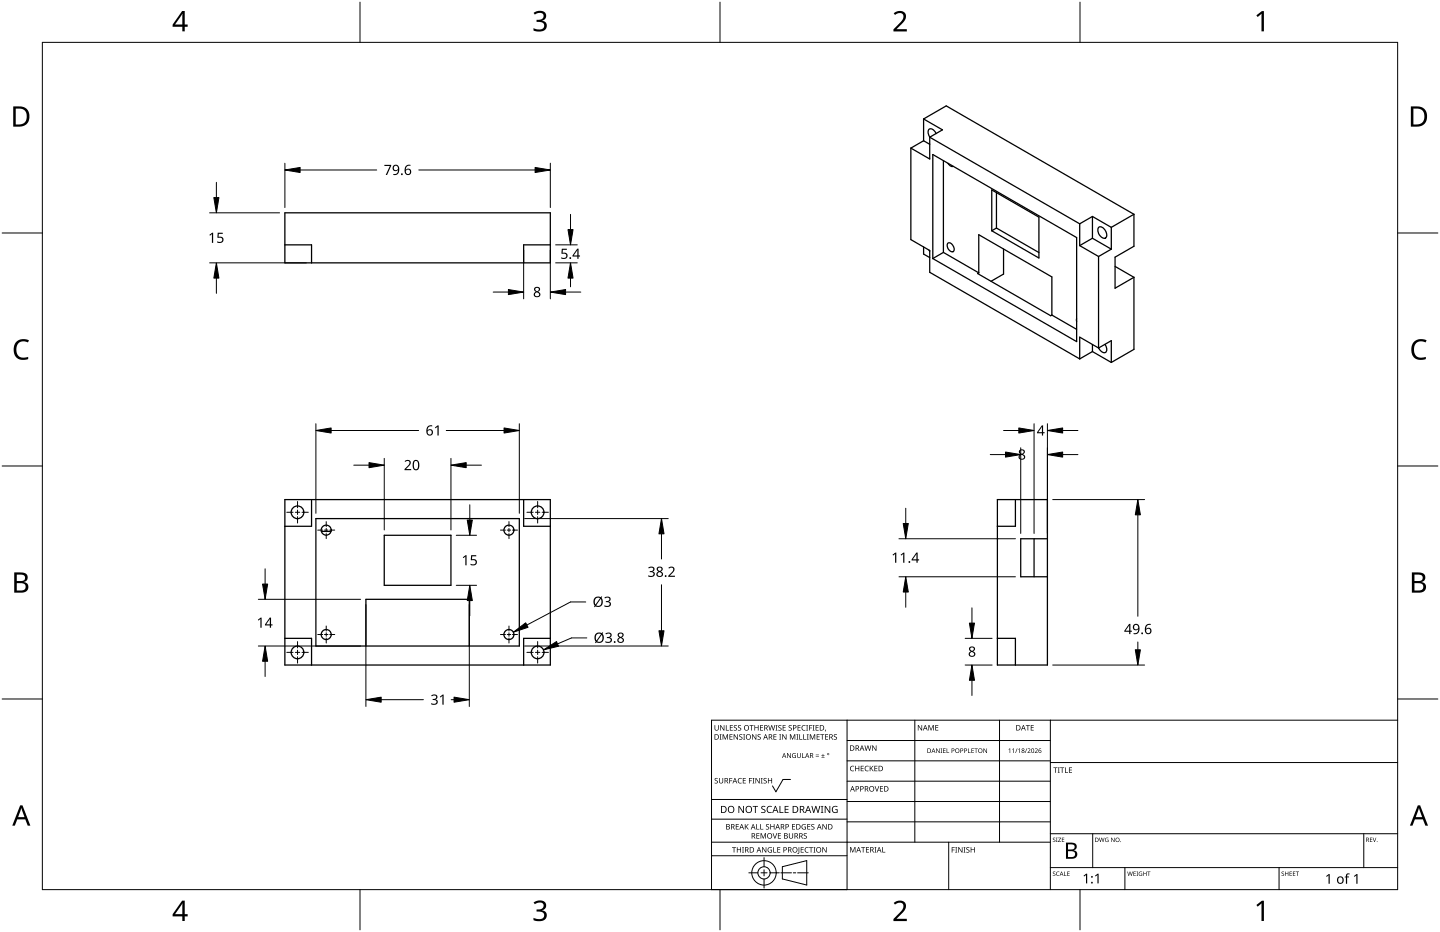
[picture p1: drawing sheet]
<svg xmlns="http://www.w3.org/2000/svg" width="432mm" height="279mm" viewBox="0 0 432 279" stroke-linecap="round" stroke-linejoin="round" font-family="sans-serif">
<g fill="none" stroke="#000" stroke-width=".38">
<path d="M277 35.7l5.6 3.2-3.8 2.2M277 35.7v6.5M277 35.7l6.7-4 56.3 32.5M273.1 44.4v27.4l5.7 3.3v6.5l45 26M277 42.2l-3.9 2.2M277 42.2l1.8 1.1M278.8 41.1v6.6l-5.7-3.3M278.8 41.1l45 26M279.7 46.3l43.1 24.9v31.2l-43.1-24.9zM280.7 40l-.1-.2a1.35 1.35 0 0 0-2.2-.9 2.52 2.52 0 0 0 .4 2.2M282.9 48.2v27.5M284.3 49l.9 .9h.6"/>
<path d="M297.4 56.9l14.1 8.2v12.2l-14.1-8.1zM298.8 57.7v10.7M85.4 63.8h79.6v15h-79.6zM85.4 73.4h8v5.4M165 73.4h-8v5.4M277 74v2.2l1.8 1M278.6 75l.2 .4M282.9 75.7l10.6 6.1M282.9 75.7l-3.2 1.8M284.1 73a1.03 1.03 0 0 1 1.7 .7l.2 .4a.84 .84 0 0 1-.2 1.3 .84 .84 0 0 1-1.2-.4l-.5-.9zM298.8 68.4l12.7 7.3M298.8 68.4l-1.4 .8"/>
<path d="M300.9 74.7v7.5l-3.7 2.1M323.8 73.6l5.6 3.3M323.8 67.1v6.5M327.6 71.4l-3.8 2.2M327.6 64.9l-3.8 2.2M327.6 64.9v6.5M327.6 64.9l5.6 3.3M327.6 71.4l5.6 3.3M329.4 76.9v27.4M329.6 68.1a2.2 2.2 0 0 1 1.9 3.3 2.2 2.2 0 0 1-1.9-3.3zM333.2 68.2v6.5M333.2 74.7l-3.8 2.2"/>
<path d="M334.4 79.9l5.6 3.2M340 64.2v9.6l-5.6 3.3v9.3l5.6-3.3M340 64.2l-6.8 4M293.5 81.8l-.4 .2 22 12.7 .3-.2M293.5 81.8v-11.4l21.9 12.6v11.5M315.4 94.5l7.4 4.2M322.8 95.5v.9M340 83.1v21.6l-6.8 4M327.6 105.4l-3.8 2.2M327.6 105.4l5.6 3.3M327.6 103.3v2.1M329.4 104.3l-5.6-3.2v6.5"/>
<path d="M329.4 104.3l3.8-2.2v6.6M331.3 103.3l.2 .2a1.34 1.34 0 0 1-.4 2.2 2.5 2.5 0 0 1-1.7-1.4M85.4 149.8h79.6v49.6h-79.6zM93.4 149.8v8h-8M94.7 155.5h61v38.2h-61zM96.4 159.3h2.9M157 149.8v8h8M299.1 149.8h15v49.6h-15zM304.5 149.8v8h-5.4M115.2 160.5h20v15h-20zM310.1 161.5v11.4M314.1 161.5h-8v11.4h8"/>
<path d="M85.4 191.4h8v8M109.7 193.7v-14h31v14M165 191.4h-8v8M299.1 191.4h5.4v8"/>
<circle cx="89.2" cy="153.6" r="1.9"/>
<circle cx="97.8" cy="158.9" r="1.5"/>
<circle cx="152.6" cy="158.9" r="1.5"/>
<circle cx="161.2" cy="153.6" r="1.9"/>
<circle cx="89.2" cy="195.6" r="1.9"/>
<circle cx="97.8" cy="190.2" r="1.5"/>
<circle cx="152.6" cy="190.2" r="1.49"/>
<circle cx="161.2" cy="195.6" r="1.9"/>
</g>
<path d="M12.7 12.7h406.4v254h-406.4z" fill="none" stroke="#000" stroke-width=".3"/>
<path d="M107.9 .6v12.1M215.9 .6v12.1M323.8 .6v12.1M.6 69.9h12.1M419.1 69.9h12.1M.6 139.7h12.1M419.1 139.7h12.1M.6 209.6h12.1M419.1 209.6h12.1M107.9 266.7v12.1M215.9 266.7v12.1M323.8 266.7v12.1" fill="none" stroke="#000" stroke-width=".3"/>
<g fill="#000">
<path d="M160 3.9a2.36 2.36 0 0 1 3.7 .5 1.49 1.49 0 0 1-1.2 1.8 1.62 1.62 0 0 1 1.5 1.8 1.62 1.62 0 0 1-1.8 1.4l-2.2-.3v-.7a2.16 2.16 0 0 0 3.2-.5 1.23 1.23 0 0 0-1.7-1.3h-.6v-.7a1.55 1.55 0 0 0 2.1-1.1 1.51 1.51 0 0 0-2.6-.4zM268 4a2.07 2.07 0 0 1 2.1-.8 2.07 2.07 0 0 1 1.6 1.7 4 4 0 0 1-1.6 2.6l-1.2 1.2h3v.7h-4v-.6l1.6-1.6a2.6 2.6 0 0 0 1.2-2.9 1.64 1.64 0 0 0-2.3 .2zM376.7 4.6l1.7-1.3h.6v6.1h-.7v-5.3l-1.2 1zM4.9 102.5a3.4 3.4 0 0 1 3.8-.5l-.3 .7a2.3 2.3 0 0 0-2.7 .1 2.3 2.3 0 0 0-.8 2.5 2.15 2.15 0 0 0 3.2 1.8l.4-.1v.7a3 3 0 0 1-3.5-.4 3 3 0 0 1-.8-3.4zM424 102.5a3.4 3.4 0 0 1 3.8-.5l-.3 .7-1.6-.4a2.55 2.55 0 0 0-1.9 2.4 2.55 2.55 0 0 0 1.6 2.5l2-.2v.7a3 3 0 0 1-3.5-.4 3 3 0 0 1-.8-3.4zM160 270.6a2.36 2.36 0 0 1 3.7 .5 1.49 1.49 0 0 1-1.2 1.8 1.62 1.62 0 0 1 1.5 1.8 1.62 1.62 0 0 1-1.8 1.4l-2.2-.3v-.7a2.16 2.16 0 0 0 3.2-.5 1.23 1.23 0 0 0-1.7-1.3h-.6v-.7a1.55 1.55 0 0 0 2.1-1.1 1.51 1.51 0 0 0-2.6-.4zM268 270.7a2.07 2.07 0 0 1 2.1-.8 2.07 2.07 0 0 1 1.6 1.7 4 4 0 0 1-1.6 2.6l-1.2 1.2h3v.7h-4v-.6l1.6-1.6a2.6 2.6 0 0 0 1.2-2.9 1.64 1.64 0 0 0-2.3 .2zM376.7 271.3l1.7-1.3h.6v6.1h-.7v-5.3l-1.2 1z"/>
<path d="M54.6 3.3h.8v4.1h.9v.6h-.9v1.4h-.7v-1.4h-2.9v-.6zM54.7 4.1l-2.2 3.3h2.2z"/>
<path d="M4 31.9h1.8a3 3 0 0 1 3 3.1 3 3 0 0 1-3.1 3h-1.7zM4.7 32.6v4.7h.9a2.43 2.43 0 0 0 2.4-1.9 2.43 2.43 0 0 0-1.5-2.8z"/>
<path d="M423.1 31.9h1.8a3 3 0 0 1 3 3.1 3 3 0 0 1-3.1 3h-1.7zM423.8 32.6v4.7h.9a2.43 2.43 0 0 0 2.4-1.9 2.43 2.43 0 0 0-1.5-2.8z"/>
<path d="M4.3 171.6h1.7a1.71 1.71 0 0 1 2.3 1.8 1.39 1.39 0 0 1-1.1 1.1 1.64 1.64 0 0 1 1.3 2 1.64 1.64 0 0 1-2.1 1.2h-2.1zM5 174.8v2.2h1.3a1.15 1.15 0 0 0 1.4-1.1 1.15 1.15 0 0 0-1.5-1.1zM5 172.3v1.9h1.2a1.04 1.04 0 0 0 1.3-1.1 1.04 1.04 0 0 0-1.5-.8z"/>
<path d="M423.4 171.6h1.7a1.71 1.71 0 0 1 2.3 1.8 1.39 1.39 0 0 1-1.1 1.1 1.64 1.64 0 0 1 1.3 2 1.64 1.64 0 0 1-2.1 1.2h-2.1zM424.1 174.8v2.2h1.3a1.15 1.15 0 0 0 1.4-1.1 1.15 1.15 0 0 0-1.5-1.1zM424.1 172.3v1.9h1.2a1.04 1.04 0 0 0 1.3-1.1 1.04 1.04 0 0 0-1.5-.8z"/>
<path d="M6 241.4h.7l2.4 6.1h-.8l-.7-1.9h-2.4l-.7 1.9h-.8zM6.4 242.2l-1 2.8h2z"/>
<path d="M425.1 241.4h.7l2.4 6.1h-.8l-.7-1.9h-2.4l-.7 1.9h-.8zM425.5 242.2l-1 2.8h2z"/>
<path d="M54.6 270h.8v4.1h.9v.6h-.9v1.4h-.7v-1.4h-2.9v-.6zM54.7 270.8l-2.2 3.3h2.2z"/>
</g>
<g fill="none" stroke="#000" stroke-width=".3">
<path d="M254 215.9v50.8h-40.6v-50.8h205.7M274.3 215.9v36.6M299.7 215.9v36.6M315 215.9v50.8M213.4 239.7h40.6M237 233.7h-2.2l-2.1 3.7-1.1-1.8M254 222h61M254 228.1h61M254 234.2h61M315 228.6h104.1M213.4 256.5h40.6M213.4 252.5h101.6"/>
<path d="M213.4 245.6h40.6M229.1 257.1v2.7M234.6 259.8l7.3-1.8v7.3l-7.3-1.8zM254 240.3h61M254 246.4h61M284.5 252.5v14.2M315 249.9h104.1M327.7 249.9v10.2M408.9 249.9v10.2M224.5 261.7h2.8M228.2 261.7h1.8M229.1 260.7v1.9"/>
<path d="M229.1 263.5v2.7M230.9 261.7h2.8M234.1 261.7h3.2M237.9 261.7h.7M239.2 261.7h3.2M315 260.1h104.1M337.3 260.1v6.6M383.5 260.1v6.6"/>
<circle cx="229.1" cy="261.7" r="3.7"/>
<circle cx="229.1" cy="261.7" r="1.83"/>
</g>
<g fill="#000">
<path d="M214.3 217.4h.2v1a.42 .42 0 0 0 .4 .5 .42 .42 0 0 0 .4-.5v-1h.2v1a.62 .62 0 0 1-.6 .6 .62 .62 0 0 1-.6-.6zM215.9 217.4h.3l.8 1.3v-1.3h.2v1.6h-.2l-.9-1.3v1.3h-.2zM217.7 217.4h.2v1.4h.7v.2h-.9zM218.9 217.4h.9v.2h-.7v.5h.6v.1h-.6v.6h.7v.2h-.9zM220.1 217.5l.6-.1 .3 .1-.1 .1a.38 .38 0 0 0-.5-.1 .38 .38 0 0 0-.1 .5 .38 .38 0 0 0 .4 .2 .51 .51 0 0 1 .1 .8 .51 .51 0 0 1-.8-.2h.1a.41 .41 0 0 0 .6 .1 .41 .41 0 0 0 .1-.6 .41 .41 0 0 0-.5-.1zM221.4 217.5l.5-.1 .3 .1v.1a.38 .38 0 0 0-.5-.1 .38 .38 0 0 0-.2 .5 .38 .38 0 0 0 .5 .2 .51 .51 0 0 1 .1 .8 .51 .51 0 0 1-.8-.2h.1a.41 .41 0 0 0 .5 .1 .41 .41 0 0 0 .1-.6 .41 .41 0 0 0-.5-.1zM224.8 217.4h1.2v.2h-.5v1.4h-.2v-1.4h-.5zM226.2 217.4h.2v.7h.9v-.7h.2v1.6h-.2v-.7h-.9v.7h-.2zM227.9 217.4h.9v.2h-.7v.5h.7v.1h-.7v.6h.7v.2h-.9zM230.4 217.4h.2l.3 1.4 .4-1.4h.2l.4 1.4 .3-1.4h.2l-.4 1.6h-.2l-.4-1.4-.4 1.4h-.2zM232.6 217.4h.5l-.2 .2v1.2l.2 .2h-.5l.1-.2v-1.2zM233.4 217.5l.6-.1 .3 .1v.1a.38 .38 0 0 0-.5-.1 .38 .38 0 0 0-.2 .5 .38 .38 0 0 0 .5 .2 .51 .51 0 0 1 .1 .8 .51 .51 0 0 1-.9-.2h.2a.41 .41 0 0 0 .5 .1 .41 .41 0 0 0 .1-.6 .41 .41 0 0 0-.5-.1z"/>
<path d="M234.7 217.4h.9v.2h-.7v.5h.7v.1h-.7v.6h.7v.2h-.9zM236.5 217.5l.6-.1 .3 .1v.1a.38 .38 0 0 0-.5-.1 .38 .38 0 0 0-.2 .5 .38 .38 0 0 0 .5 .2 .51 .51 0 0 1 .1 .8 .51 .51 0 0 1-.9-.2h.2a.41 .41 0 0 0 .5 .1 .41 .41 0 0 0 .1-.6 .41 .41 0 0 0-.5-.1zM239.2 217.4h.9v.2h-.7v.5h.6v.1h-.6v.6h.7v.2h-.9zM240.5 217.6l.6-.2 .5 .1-.1 .1a.65 .65 0 0 0-1 .6 .65 .65 0 0 0 1 .6 .77 .77 0 0 1-1.1-.1 .77 .77 0 0 1 .1-1.1zM241.7 217.4h.6l-.2 .2v1.2l.2 .2h-.6l.2-.2v-1.2zM242.6 217.4h.9v.2h-.7v.5h.7v.2h-.7v.7h-.2zM243.7 217.4h.6l-.2 .2v1.2l.2 .2h-.6l.2-.2v-1.2zM244.6 217.4h.9v.2h-.7v.5h.6v.1h-.6v.6h.7v.2h-.9zM247.5 218.7l.2 .1-.3 .5zM275.2 217.4h.3l.8 1.3v-1.3h.2v1.6h-.2l-.9-1.4v1.4h-.2zM278.4 217.4h.3l.5 1.3 .5-1.3h.3v1.6h-.2v-1.4l-.7 1.4-.5-1.4v1.4h-.2zM280.5 217.4h.9v.1h-.7v.6h.6v.1h-.6v.6h.7v.2h-.9z"/>
<path d="M307.6 217.4h1.2v.1h-.5v1.5h-.2v-1.5h-.5zM309.1 217.4h.9v.1h-.7v.6h.6v.1h-.6v.6h.7v.2h-.9zM214.4 233.4l.5-.2 .3 .1v.2a.38 .38 0 0 0-.5-.2 .38 .38 0 0 0-.2 .5 .38 .38 0 0 0 .5 .2l.3 .3-.2 .5-.6 .1-.2-.1 .1-.2a.41 .41 0 0 0 .5 .1 .41 .41 0 0 0 .1-.5 .41 .41 0 0 0-.5-.2zM215.8 220.1h.6l-.2 .2v1.3l.2 .1h-.6l.2-.1v-1.3zM215.6 233.2h.2v1.1a.42 .42 0 0 0 .4 .4 .42 .42 0 0 0 .4-.4v-1.1h.2v1.1a.62 .62 0 0 1-.6 .6 .62 .62 0 0 1-.6-.6zM216.7 220.1h.3l.5 1.3 .5-1.3h.3v1.6h-.2v-1.4l-.7 1.4-.5-1.4v1.4h-.2zM218.7 233.2h.9v.2h-.7v.6h.6v.2h-.6v.7h-.2zM218.7 220.1h1v.2h-.7v.5h.6v.2h-.6v.6h.7v.1h-1zM220 220.1h.2l.9 1.4v-1.4h.2v1.6h-.2l-.9-1.3v1.3h-.2zM221.4 233.4l.6-.2 .5 .1-.1 .2a.66 .66 0 0 0-1 .6 .66 .66 0 0 0 1 .5 .77 .77 0 0 1-1.1-.1 .77 .77 0 0 1 .1-1.1zM221.7 220.3l.6-.2 .3 .1-.1 .2a.38 .38 0 0 0-.5-.2 .38 .38 0 0 0-.1 .5 .38 .38 0 0 0 .5 .2l.2 .3-.1 .4-.7 .1h-.2l.1-.2a.41 .41 0 0 0 .6 .1 .41 .41 0 0 0 .1-.5 .41 .41 0 0 0-.5-.2zM222.8 220.1h.6l-.2 .2v1.3l.2 .1h-.6l.2-.1v-1.3z"/>
<path d="M222.7 233.2h.9v.2h-.7v.5h.7v.2h-.7v.6h.7v.2h-.9zM224.6 233.2h.9v.2h-.7v.6h.7v.2h-.7v.7h-.2zM225.6 233.2h.6l-.2 .2v1.3l.2 .2h-.6l.2-.2v-1.3zM225.5 220.1h.3l.8 1.4v-1.4h.2v1.6h-.2l-.9-1.3v1.3h-.2zM226.5 233.2h.3l.8 1.4v-1.4h.2v1.7h-.2l-.9-1.4v1.4h-.2zM227.2 220.3l.6-.2 .3 .1v.2a.38 .38 0 0 0-.5-.2 .38 .38 0 0 0-.2 .5 .38 .38 0 0 0 .5 .2l.2 .3-.1 .4-.7 .1h-.2l.1-.2a.41 .41 0 0 0 .6 .1 .41 .41 0 0 0 .1-.5 .41 .41 0 0 0-.5-.2zM228.1 233.2h.6l-.2 .2v1.3l.2 .2h-.6l.2-.2v-1.3zM229 233.4l.6-.2 .3 .1-.1 .2a.38 .38 0 0 0-.5-.2 .38 .38 0 0 0-.1 .5 .38 .38 0 0 0 .5 .2l.2 .3-.1 .5-.7 .1-.2-.1 .1-.2a.41 .41 0 0 0 .6 .1 .41 .41 0 0 0 .1-.5 .41 .41 0 0 0-.5-.2zM230.3 233.2h.2v.7h.8v-.7h.2v1.7h-.2v-.8h-.8v.8h-.2zM231.9 220.1h.9v.2h-.7v.5h.7v.2h-.7v.6h.7v.1h-.9zM233.7 220.1h.5l-.2 .2v1.3l.2 .1h-.5l.1-.1v-1.3zM234.6 220.1h.2l.9 1.4-.1-1.4h.2v1.6h-.2l-.9-1.3v1.3h-.1z"/>
<path d="M236 225.8h.2l.8 1.2v-1.2h.2v1.4h-.3l-.7-1.2v1.2h-.2zM236.9 220.1h.3l.5 1.3 .5-1.3h.3v1.6h-.2v-1.4l-.7 1.4-.6-1.4 .1 1.4h-.2zM237.7 226l.5-.2h.5l-.2 .2a.6 .6 0 0 0-.8 .5 .6 .6 0 0 0 .8 .6v-.5l-.3-.1h.5v.7a.8 .8 0 0 1-1.1-.2 .8 .8 0 0 1 .1-1zM238.8 220.1h.6l-.2 .2v1.3l.2 .1h-.6l.2-.1v-1.3zM239.7 220.1h.2v1.5h.7v.1h-.9zM239 225.8h.2v.9a.38 .38 0 0 0 .4 .4 .38 .38 0 0 0 .4-.4v-.9h.1v.9a.56 .56 0 0 1-.5 .5 .56 .56 0 0 1-.6-.5zM240.5 225.8h.2v1.3h.6v.1h-.8zM240.9 220.1h.2v1.5h.7v.1h-.9zM241.9 220.1h.6l-.2 .2v1.3l.2 .1h-.6l.2-.1v-1.3zM242.8 220.1h.3l.5 1.3 .6-1.3h.3v1.6h-.3l.1-1.4-.8 1.4-.5-1.4v1.4h-.2zM244.6 226.6l1 .2zM244.6 226.2l1 .2z"/>
<path d="M244.9 220.1h.9v.2h-.7v.5h.7v.2h-.7v.6h.7v.1h-.9zM246.3 227.1l1 .1zM246 220.1h1.2v.2h-.5v1.4h-.2v-1.4h-.5zM246.7 226l.2 .4h.4l-.4 .2v.4l-.2-.4h-.4l.4-.2zM247.4 220.1h.9v.2h-.7v.5h.7v.2h-.7v.6h.7v.1h-.9zM250.1 220.3l.5-.2 .4 .1-.1 .2a.38 .38 0 0 0-.5-.2 .38 .38 0 0 0-.2 .5 .38 .38 0 0 0 .5 .2l.3 .3-.1 .4-.7 .1h-.2l.1-.2a.41 .41 0 0 0 .5 .1 .41 .41 0 0 0 .2-.5 .41 .41 0 0 0-.6-.2zM255.1 229.8l.6-.2 .4 .1-.1 .1a.66 .66 0 0 0-.9 .6 .66 .66 0 0 0 1 .6 .77 .77 0 0 1-1.1-.1 .77 .77 0 0 1 .1-1.1zM256.4 229.6h.2v.7h.9v-.7h.2v1.6h-.2v-.8h-.9v.8h-.2zM258.1 229.6h.9v.2h-.7v.5h.7v.1h-.7v.6h.7v.2h-.9zM259.5 229.8l.6-.2 .4 .1-.1 .1a.66 .66 0 0 0-.9 .6 .66 .66 0 0 0 .9 .6 .77 .77 0 0 1-1.1-.1 .77 .77 0 0 1 .2-1.1zM259.2 223.5h.2l.4 1.3 .3-1.3h.3l.3 1.3 .4-1.3h.2l-.5 1.6h-.2l-.4-1.4-.3 1.4h-.2zM260.8 229.6h.2v.8l.7-.8h.3l-.7 .7 .7 .9h-.3l-.5-.8-.2 .8h-.2z"/>
<path d="M262.3 235.7h.2l.5 1.4 .4-1.4h.2l-.5 1.6h-.2zM261.5 223.5h.3l.8 1.3v-1.3h.2v1.6h-.2l-.9-1.4v1.4h-.2zM262.2 229.6h.9v.2h-.7v.5h.7v.1h-.7v.6h.7v.2h-.9zM263.9 235.7h.9v.2h-.7v.5h.6v.1h-.6v.6h.7v.2h-.9zM280.7 224.4h.2l.7 1.1v-1.1h.2v1.3h-.2l-.8-1.1 .1 1.1h-.2zM282 224.4h.5l-.1 .1 .1 1.2h-.5l.2-.1zM282.8 224.4h.7l-.5 .1v.4h.5l-.5 .2v.5l.5 .1h-.7zM283.8 224.4h.2v1.2l.6 .1h-.8zM290.3 224.4h.2v1.2l.6 .1h-.8zM291.3 224.4h.7l-.5 .1v.4h.5l-.5 .2v.5l.5 .1h-.7zM292.2 224.4h1l-.4 .1v1.2h-.2v-1.2zM294.9 224.4h.2l.7 1.1v-1.1h.2v1.3h-.2l-.8-1.1v1.1h-.1z"/>
<path d="M302.4 224.7l.5-.3v1.3h-.1v-1.2zM303.5 224.7l.5-.3v1.3h-.2l.1-1.2zM304.9 224.4h.2l-.7 1.3zM305.3 224.7l.5-.3v1.3h-.2l.1-1.2zM307.8 224.4h.2l-.7 1.3zM308.1 224.5a.49 .49 0 0 1 .8 .1 .49 .49 0 0 1-.3 .7l-.3 .3 .7 .1h-.9l.4-.5a.37 .37 0 0 0 .3-.5 .37 .37 0 0 0-.6-.1zM310.3 224.5a.49 .49 0 0 1 .8 .1 .49 .49 0 0 1-.3 .7l-.3 .3 .7 .1h-.9l.3-.5a.37 .37 0 0 0 .4-.5 .37 .37 0 0 0-.6-.1zM315.9 230.1h1.2v.1h-.5v1.5h-.2v-1.5h-.5zM317.2 230.1h.6l-.2 .1v1.3l.2 .2h-.6l.2-.2v-1.3zM317.9 230.1h1.2v.1h-.5v1.5h-.2v-1.5h-.5zM319.4 230.1h.2v1.4h.7v.2h-.9zM320.5 230.1h.9v.1h-.7v.6h.7v.1h-.7v.6h.7v.2h-.9z"/>
<path d="M219.5 254h1.2v.1h-.5v1.5h-.2v-1.5h-.5zM220.6 247.1h.9v.1h-.7v.5h.7v.2h-.7v.6h.7v.2h-.9zM221 254h.2v.6h.8v-.6h.2v1.6h-.2v-.8h-.8v.8h-.2zM221.4 241.6h.3l1.2 1.8-.1-1.8h.3v2.1h-.3l-1.1-1.7v1.7h-.3zM222.5 254h.6l-.2 .1v1.3l.2 .2h-.6l.2-.2v-1.3zM223.3 247.1h.2v.8l.8-.8h.2l-.6 .7 .6 .9h-.2l-.6-.8-.2 .8h-.2zM225.7 241.6h1.6v.2h-.7v1.9h-.2v-1.9h-.7zM226.8 247.1h.2v1.4h.7v.2h-.9zM226.8 249.8h.9v.2h-.7v.5h.7v.1h-.7v.6h.7v.2h-.9zM228 247.1h.2v1.4h.7v.2h-.9zM228.1 249.8h.3l.5 1.3 .5-1.3h.3v1.6h-.2v-1.4l-.7 1.4-.5-1.4v1.4h-.2zM228.4 241.8l.4-.2 .7 .1-.2 .2a.44 .44 0 0 0-.8 .1 .44 .44 0 0 0 .6 .6h.1a.66 .66 0 0 1 .3 1 .66 .66 0 0 1-1 .1l-.3-.1v-.2l.3 .1a.47 .47 0 0 0 .8-.3 .47 .47 0 0 0-.6-.5l-.4-.4z"/>
<path d="M228.5 254h.3l.8 1.3v-1.3h.2v1.6h-.2l-.9-1.4v1.4h-.2zM229.7 247.2l.6-.2 .3 .1v.2a.38 .38 0 0 0-.5-.1 .38 .38 0 0 0-.2 .4 .38 .38 0 0 0 .5 .2l.3 .3-.2 .5-.7 .1-.2-.1 .2-.1a.41 .41 0 0 0 .5 0 .41 .41 0 0 0 .1-.5 .41 .41 0 0 0-.5-.2zM230.2 241.9l.5-.3 .8 .1-.1 .2-.5-.1a.86 .86 0 0 0-.7 1.1 .86 .86 0 0 0 1.2 .5v.3a1.1 1.1 0 0 1-1.4-.4 1.1 1.1 0 0 1 .2-1.4zM230.4 254.2l.7-.3 .4 .1-.1 .2a.67 .67 0 0 0-1 .5 .67 .67 0 0 0 .9 .7v-.5h-.4v-.2h.6v.8a.88 .88 0 0 1-1.2-.2 .88 .88 0 0 1 .1-1.1zM231.7 249.8h.2l.5 1.4 .4-1.4h.2l-.5 1.6h-.2zM231.9 254h.2v1.4h.7v.2h-.9zM231 247.1h.2v.6h.8v-.6h.2v1.6h-.2v-.8h-.8v.8h-.2zM233.7 241.6h.3v1.9h.9v.2h-1.2zM233.1 254h.9v.1h-.7v.5h.6v.2h-.6v.6h.7v.2h-.9zM233.3 249.8h.9v.2h-.7v.5h.6v.1h-.6v.6h.7v.2h-.9zM235.3 241.6h1.2v.2h-1v.7h.9v.2h-.9v.8h1v.2h-1.2zM236.6 249.8h.2v1a.42 .42 0 0 0 .4 .4 .42 .42 0 0 0 .4-.4v-1h.2v1a.62 .62 0 0 1-.6 .6 .62 .62 0 0 1-.6-.6z"/>
<path d="M237.5 247.1h.9v.1h-.7v.5h.7v.2h-.7v.6h.7v.2h-.9zM239.5 254h.2v1.7l-.5 .3-.1-.2 .4-.2zM240.1 254h.9v.1h-.7v.5h.7v.2h-.7v.6h.7v.2h-.9zM240.6 247.3l.7-.3 .4 .1-.1 .2a.67 .67 0 0 0-1 .5 .67 .67 0 0 0 .9 .7v-.5h-.4v-.2h.6v.8a.88 .88 0 0 1-1.2-.2 .88 .88 0 0 1 .1-1.1zM241.1 249.9l.5-.1h.3v.2a.38 .38 0 0 0-.5-.1 .38 .38 0 0 0-.2 .5 .38 .38 0 0 0 .5 .2 .53 .53 0 0 1 .2 .8 .53 .53 0 0 1-.9 0l.1-.2a.41 .41 0 0 0 .5 .1 .41 .41 0 0 0 .1-.6 .41 .41 0 0 0-.5-.1zM241.5 254.2l.6-.3 .4 .1-.1 .2a.65 .65 0 0 0-.9 .6 .65 .65 0 0 0 .9 .6 .77 .77 0 0 1-1.1-.1 .77 .77 0 0 1 .2-1.1zM242.1 247.1h.9v.1h-.7v.5h.6v.2h-.6v.6h.7v.2h-.9zM242.6 254h1.2v.1h-.5v1.5h-.2v-1.5h-.5zM243.3 247.2l.6-.2 .3 .1-.1 .2a.38 .38 0 0 0-.5-.1 .38 .38 0 0 0-.1 .4 .38 .38 0 0 0 .5 .2l.2 .3-.1 .5-.7 .1-.2-.1 .1-.1a.41 .41 0 0 0 .6 0 .41 .41 0 0 0 .1-.5 .41 .41 0 0 0-.5-.2zM243.9 254h.6l-.2 .1v1.3l.2 .2h-.6l.2-.2v-1.3zM243.3 241.6h.3l.4 1.8 .5-1.8h.3l.5 1.8 .4-1.8h.3l-.6 2.1h-.3l-.5-1.8-.5 1.8h-.2zM246.1 241.6h.8l-.3 .2v1.7l.3 .2h-.8l.3-.2v-1.7z"/>
<path d="M246.6 254h.2l.9 1.3v-1.3h.2v1.6h-.3l-.8-1.4v1.4h-.2zM246.6 247.1h.2l.9 1.3v-1.3h.2v1.6h-.2l-.9-1.4v1.4h-.2zM247.3 241.6h.3l1.1 1.8v-1.8h.3v2.1h-.3l-1.2-1.7v1.7h-.2zM249.7 241.9l1-.3 .5 .1-.1 .2a.87 .87 0 0 0-1.4 .7 .87 .87 0 0 0 1.2 .9v-.7h-.4v-.2h.7v1a1.15 1.15 0 0 1-1.5-.2 1.15 1.15 0 0 1 0-1.5zM254.9 253.9h.3l.5 1.4 .5-1.4h.3v1.7h-.2v-1.5l-.7 1.5-.5-1.5v1.5h-.2zM258.2 253.9h1.2v.2h-.5v1.5h-.2v-1.5h-.5zM259.7 253.9h.9v.2h-.7v.5h.6v.2h-.6v.6h.7v.2h-.9zM262.2 253.9h.6l-.2 .2v1.3l.2 .2h-.6l.2-.2v-1.3zM264.6 253.9h.2v1.5h.7v.2h-.9zM285.4 254h.9v.1h-.7v.6h.6v.2h-.6v.7h-.2zM286.4 254h.6l-.2 .1v1.3l.2 .2h-.6l.2-.2v-1.3zM287.3 254h.3l.8 1.3v-1.3h.2v1.6h-.2l-.9-1.4v1.4h-.2z"/>
<path d="M288.9 254h.6l-.2 .1v1.3l.2 .2h-.6l.2-.2v-1.3zM289.8 254.1l.6-.2 .3 .1-.1 .2a.38 .38 0 0 0-.5-.1 .38 .38 0 0 0-.1 .5 .38 .38 0 0 0 .5 .1l.2 .3-.1 .5-.7 .1-.2-.1 .1-.1a.41 .41 0 0 0 .6 0 .41 .41 0 0 0 .1-.5 .41 .41 0 0 0-.5-.2zM291.1 254h.2v.6h.8v-.6h.2v1.6h-.2v-.8h-.8v.8h-.2zM315.8 251.2l.4-.1 .2 .2a.32 .32 0 0 0-.4-.1 .32 .32 0 0 0-.1 .5 .32 .32 0 0 0 .4 .1 .41 .41 0 0 1 0 .6 .41 .41 0 0 1-.6-.2 .31 .31 0 0 0 .5 .2 .31 .31 0 0 0 0-.5l-.5-.3zM316.7 251.1h.4l-.1 .2 .1 1.1h-.4l.1-.1zM317.3 251.1h.9l-.7 1.2 .7 .1h-.9l.7-1.1zM318.4 251.1h.7l-.5 .2v.4h.5l-.5 .1v.5l.5 .1h-.7zM329.6 251.1h.1l.3 1.1 .3-1.1h.2l.3 1.1 .2-1.1h.2l-.3 1.3h-.2l-.3-1.1-.3 1.1h-.2zM331.5 251.3l.9-.1-.2 .1a.53 .53 0 0 0-.7 .5 .53 .53 0 0 0 .7 .5v-.4l-.2-.2h.4v.7a.71 .71 0 0 1-.9-.2 .71 .71 0 0 1 0-.9zM333.2 251.1l.9 1.1v-1.1h.1v1.3l-.9-1.1-.1 1.1zM410.8 251.1h.7l-.5 .2v.4h.5l-.5 .1v.5l.5 .1h-.7zM411.6 251.1h.2l.4 1.1 .3-1.1h.2l-.4 1.3z"/>
<path d="M315.8 261.4l.4-.1 .2 .2a.32 .32 0 0 0-.4-.1 .32 .32 0 0 0-.1 .4 .32 .32 0 0 0 .4 .1 .41 .41 0 0 1 0 .7 .41 .41 0 0 1-.6-.2 .31 .31 0 0 0 .5 .1 .31 .31 0 0 0 0-.5l-.5-.2zM316.9 261.4l.4-.1h.4l-.1 .2a.52 .52 0 0 0-.8 .5 .52 .52 0 0 0 .8 .4 .61 .61 0 0 1-.9-.1 .61 .61 0 0 1 .2-.9zM319.1 261.3h.1v1.1l.6 .2h-.7zM320 261.3h.7l-.5 .1v.4h.5l-.5 .2v.4l.5 .2h-.7zM324.9 262.5l1.1-.6v2.9h-.3v-2.5l-.6 .5zM328.3 262.5l1.1-.6v2.9h-.3v-2.5l-.6 .5zM338 261.3h.2l.3 1.1 .3-1.1h.1l.3 1.1 .3-1.1h.2l-.4 1.3h-.1l-.3-1.1-.4 1.1h-.1zM339.9 261.3h.7l-.6 .1v.4h.6l-.6 .2v.4l.6 .2h-.7zM340.8 261.3h.5l-.2 .1 .2 1.2h-.5l.1-.1zM341.6 261.4l.9-.1-.2 .1a.53 .53 0 0 0-.7 .6 .53 .53 0 0 0 .7 .4v-.4l-.2-.1h.4v.6a.71 .71 0 0 1-.9-.1 .71 .71 0 0 1 0-1zM342.8 261.3h.2v.5h.7v-.5h.1v1.3h-.1v-.6h-.7v.6h-.2zM344 261.3h1l-.4 .1v1.2h-.2v-1.2z"/>
<path d="M384.3 261.4l.5-.1 .2 .2a.32 .32 0 0 0-.4-.1 .32 .32 0 0 0-.1 .4 .32 .32 0 0 0 .4 .1 .41 .41 0 0 1 0 .7 .41 .41 0 0 1-.6-.2 .31 .31 0 0 0 .4 .1 .31 .31 0 0 0 .1-.5l-.5-.2zM385.3 261.3h.2v.5h.7v-.5h.1v1.3h-.1v-.6h-.7v.6h-.2zM386.7 261.3h.7l-.5 .1v.4h.5l-.5 .2v.4l.5 .2h-.7zM387.7 261.3h.7l-.5 .1v.4h.5l-.5 .2v.4l.5 .2h-.7zM388.5 261.3h1l-.4 .1v1.2h-.1v-1.2zM397.6 262.6l1.1-.6v2.9h-.3v-2.5l-.6 .5zM403.8 262l.9-.1-.1 .3-.5-.1-.1 .3v.4h.5v.2h-.5v1.9h-.4v-1.9h-.4l.4-.3zM406 262.6l1.1-.6v2.9h-.4v-2.5l-.5 .5z"/>
<path d="M223 218.2a.81 .81 0 0 1 1.6 0 .81 .81 0 0 1-1.6 0zM223.5 217.7a.62 .62 0 0 0-.1 1 .62 .62 0 0 0 1-.2v-.1a.58 .58 0 0 0-.2-.7 .58 .58 0 0 0-.7 0z"/>
<path d="M229.2 217.4h.4a.47 .47 0 0 1 .6 .3 .47 .47 0 0 1-.3 .6l.4 .7h-.2l-.4-.7h-.3v.7h-.2zM229.4 217.6v.6h.2a.31 .31 0 0 0 .4-.3 .31 .31 0 0 0-.4-.3z"/>
<path d="M237.8 217.4h.7l.3 .4-.1 .4-.7 .2v.6h-.2zM238 217.6v.6a.39 .39 0 0 0 .6-.3 .39 .39 0 0 0-.6-.3z"/>
<path d="M245.8 217.4h.5a.73 .73 0 0 1 .8 .8 .75 .75 0 0 1-.8 .8h-.5zM246 217.6v1.2h.3a.58 .58 0 0 0 .6-.6l-.2-.5z"/>
<path d="M277.4 217.4h.1l.7 1.6h-.2l-.2-.5h-.7l-.2 .5h-.2zM277.4 217.6l-.2 .7h.5z"/>
<path d="M304.7 217.4h.5a.81 .81 0 0 1 .8 .8 .81 .81 0 0 1-.8 .8h-.5zM304.9 217.5v1.3h.2a.64 .64 0 0 0 .7-.6 .64 .64 0 0 0-.6-.7z"/>
<path d="M306.8 217.4h.2l.6 1.6h-.2l-.2-.5h-.7l-.1 .5h-.2zM306.9 217.6l-.3 .7h.5z"/>
<path d="M214.3 220.1h.5a.81 .81 0 0 1 .8 .9 .81 .81 0 0 1-.9 .7h-.4zM214.5 220.3v1.3h.2a.64 .64 0 0 0 .6-.7 .64 .64 0 0 0-.6-.6z"/>
<path d="M217.3 233.2h.4a.47 .47 0 0 1 .6 .4 .47 .47 0 0 1-.3 .5l.4 .8h-.2l-.4-.7h-.3v.7h-.2zM217.5 233.4v.6h.2a.31 .31 0 0 0 .4-.3 .31 .31 0 0 0-.4-.3z"/>
<path d="M220.3 233.2h.2l.6 1.7h-.2l-.2-.5h-.7l-.2 .5h-.2zM220.4 233.4l-.3 .8h.5z"/>
<path d="M223.5 220.9a.85 .85 0 0 1 1.7 0 .85 .85 0 0 1-1.7 0zM224 220.4l-.1 .5a.6 .6 0 0 0 .7 .6 .6 .6 0 0 0 .5-.7 .6 .6 0 0 0-.8-.5z"/>
<path d="M229.5 220.1h.2l.6 1.6h-.2l-.2-.5h-.7l-.1 .5h-.2zM229.6 220.3l-.3 .8h.5z"/>
<path d="M230.5 220.1h.5a.47 .47 0 0 1 .5 .3 .47 .47 0 0 1-.3 .6l.5 .7h-.3l-.4-.6h-.3v.6h-.2zM230.7 220.3v.6h.3a.31 .31 0 0 0 .3-.3 .31 .31 0 0 0-.3-.3z"/>
<path d="M235.1 225.8l.7 1.4-.4-.4h-.5l-.4 .4zM235.1 226l-.2 .6h.5z"/>
<path d="M242 225.8l.7 1.4-.4-.4h-.5l-.4 .4zM242 226l-.2 .6h.5z"/>
<path d="M242.9 225.8h.4a.42 .42 0 0 1 .5 .3 .42 .42 0 0 1-.3 .5l.4 .6h-.2l-.3-.6h-.3v.6h-.2zM243.1 225.9v.6h.2a.28 .28 0 0 0 .3-.3 .28 .28 0 0 0-.3-.3z"/>
<path d="M248 226.1a.31 .31 0 0 1 .6 0 .31 .31 0 0 1-.6 0zM248.1 226.1a.2 .2 0 0 0 .4 0 .2 .2 0 0 0-.4 0z"/>
<path d="M248.7 220.1h.4a.47 .47 0 0 1 .6 .3 .47 .47 0 0 1-.3 .6l.4 .7h-.2l-.4-.6h-.3v.6h-.2zM248.9 220.3v.6h.2a.31 .31 0 0 0 .4-.3 .31 .31 0 0 0-.4-.3z"/>
<path d="M255.5 235.7h.2l.7 1.6h-.3l-.2-.5h-.6l-.2 .5h-.2zM255.6 235.9l-.2 .7h.5z"/>
<path d="M254.9 223.5h.5a.81 .81 0 0 1 .8 .8 .81 .81 0 0 1-.8 .8h-.5zM255.1 223.6v1.3h.2a.64 .64 0 0 0 .7-.6 .64 .64 0 0 0-.6-.7z"/>
<path d="M256.6 223.5h.4a.47 .47 0 0 1 .6 .3 .47 .47 0 0 1-.3 .6l.4 .7h-.2l-.4-.7h-.3v.7h-.2zM256.8 223.6v.6h.2a.31 .31 0 0 0 .4-.3 .31 .31 0 0 0-.4-.3z"/>
<path d="M256.6 235.7h.4a.54 .54 0 0 1 .6 .6 .54 .54 0 0 1-.8 .4v.6h-.2zM256.8 235.9v.6a.39 .39 0 0 0 .6-.3 .39 .39 0 0 0-.6-.3z"/>
<path d="M257.9 235.7h.5a.54 .54 0 0 1 .6 .6 .54 .54 0 0 1-.8 .4v.6h-.3zM258.2 235.9v.6a.39 .39 0 0 0 .6-.3 .39 .39 0 0 0-.6-.3z"/>
<path d="M258.4 223.5h.2l.6 1.6h-.2l-.2-.5h-.7l-.1 .5h-.2zM258.5 223.7l-.3 .7h.5z"/>
<path d="M259.3 235.7h.5a.47 .47 0 0 1 .5 .3 .47 .47 0 0 1-.3 .6l.5 .7h-.3l-.4-.7h-.3v.7h-.2zM259.5 235.9v.6h.3a.31 .31 0 0 0 .3-.4 .31 .31 0 0 0-.3-.2z"/>
<path d="M260.5 236.5a.81 .81 0 0 1 1.6 0 .81 .81 0 0 1-1.6 0zM260.9 236.5a.6 .6 0 0 0 1.2 0 .6 .6 0 0 0-1.2 0z"/>
<path d="M263.5 229.6h.5a.81 .81 0 0 1 .8 .8 .81 .81 0 0 1-.9 .8h-.4zM263.7 229.8v1.2h.2a.57 .57 0 0 0 .6-.6l-.2-.5z"/>
<path d="M265.1 235.7h.5a.73 .73 0 0 1 .8 .8 .75 .75 0 0 1-.8 .8h-.5zM265.3 235.9v1.2h.2a.58 .58 0 0 0 .7-.6l-.2-.5z"/>
<path d="M278.1 224.4l.8 .1 .3 .5a.63 .63 0 0 1-.7 .7h-.4zM278.3 224.5v1.1l.4-.1 .3-.3-.1-.4z"/>
<path d="M279.8 224.4l.7 1.3-.3-.4h-.6l-.3 .4zM279.9 224.5l-.2 .7h.4z"/>
<path d="M285.3 224.4h.4a.45 .45 0 0 1 .5 .5 .45 .45 0 0 1-.7 .3v.5h-.2zM285.5 224.5v.5a.33 .33 0 0 0 .5-.2 .33 .33 0 0 0-.5-.3z"/>
<path d="M286.3 225a.7 .7 0 0 1 1.4 0 .7 .7 0 0 1-1.4 0zM286.6 225a.51 .51 0 0 0 1 0 .51 .51 0 0 0-1 0z"/>
<path d="M288 224.4h.6l.2 .3-.1 .4-.5 .1v.5h-.2zM288.2 224.5v.5a.33 .33 0 0 0 .5-.2 .33 .33 0 0 0-.5-.3z"/>
<path d="M289.1 224.4h.4a.45 .45 0 0 1 .5 .5 .45 .45 0 0 1-.7 .3v.5h-.2zM289.3 224.5v.5a.33 .33 0 0 0 .5-.2 .33 .33 0 0 0-.5-.3z"/>
<path d="M293.2 225a.7 .7 0 0 1 1.4 0 .7 .7 0 0 1-1.4 0zM293.5 225a.51 .51 0 0 0 1 0 .51 .51 0 0 0-1 0z"/>
<path d="M306.4 224.5l.4-.2a.34 .34 0 0 1 .4 .3 .34 .34 0 0 1-.3 .4 .38 .38 0 0 1 .2 .6 .38 .38 0 0 1-.6 0 .38 .38 0 0 1 .1-.6zM306.5 225.4a.27 .27 0 0 0 .5 0 .27 .27 0 0 0-.5 0zM306.5 224.7a.25 .25 0 0 0 .5 0 .25 .25 0 0 0-.5 0z"/>
<path d="M309.4 224.4h.4l.3 .3v.7l-.3 .3h-.3l-.3-.3zM309.5 224.6l-.1 .4a.35 .35 0 0 0 .3 .6 .35 .35 0 0 0 .2-.6l-.1-.4z"/>
<path d="M311.6 224.5l.6-.1-.5 .2-.1 .4a.46 .46 0 0 1 .7 .3 .46 .46 0 0 1-.5 .6 .46 .46 0 0 1-.4-.7zM311.6 225.3a.3 .3 0 0 0 .5 0 .3 .3 0 0 0-.5 0z"/>
<path d="M217.7 247.1h.5a.42 .42 0 0 1 .6 .2 .42 .42 0 0 1-.3 .5 .44 .44 0 0 1 .4 .6 .44 .44 0 0 1-.6 .3h-.6zM218 247.9v.6h.3a.31 .31 0 0 0 .4-.3 .31 .31 0 0 0-.4-.3zM218 247.2v.5h.3a.28 .28 0 0 0 .3-.2 .28 .28 0 0 0-.4-.3z"/>
<path d="M216.2 241.6h.7a1.05 1.05 0 0 1 1 1.1 1.05 1.05 0 0 1-1.1 1h-.6zM216.5 241.8v1.7h.3a.83 .83 0 0 0 .8-.8 .83 .83 0 0 0-.8-.9z"/>
<path d="M219.2 247.1h.5a.47 .47 0 0 1 .5 .3 .47 .47 0 0 1-.3 .5l.5 .8h-.3l-.4-.7h-.3v.7h-.2zM219.4 247.2v.6h.3a.31 .31 0 0 0 .3-.3 .31 .31 0 0 0-.3-.3z"/>
<path d="M218.5 241.9a1.02 1.02 0 0 1 1.5 .1 1.02 1.02 0 0 1-.3 1.5 1.02 1.02 0 0 1-1.4-.5zM218.8 242a.83 .83 0 0 0-.3 1.1 .83 .83 0 0 0 1.2 .2l.1-.1a.81 .81 0 0 0 0-1.1 .81 .81 0 0 0-1-.1z"/>
<path d="M222.3 247h.2l.6 1.7h-.2l-.2-.5h-.6l-.2 .5h-.2zM222.4 247.3l-.3 .7h.6z"/>
<path d="M223.4 254h.5a.47 .47 0 0 1 .5 .3 .47 .47 0 0 1-.3 .6l.5 .7h-.3l-.4-.7h-.3v.7h-.2zM223.6 254.1v.6h.3a.31 .31 0 0 0 .3-.3 .31 .31 0 0 0-.4-.3z"/>
<path d="M223.8 241.9a1.02 1.02 0 0 1 1.5 .1 1.02 1.02 0 0 1-.3 1.5 1.02 1.02 0 0 1-1.4-.5zM224.1 242a.83 .83 0 0 0-.3 1.1 .83 .83 0 0 0 1.2 .2l.1-.1a.81 .81 0 0 0 0-1.1 .81 .81 0 0 0-1-.1z"/>
<path d="M225.4 249.8h.4a.47 .47 0 0 1 .6 .3 .47 .47 0 0 1-.3 .6l.5 .7h-.3l-.4-.7h-.3v.7h-.2zM225.6 250v.6h.2a.31 .31 0 0 0 .4-.3 .31 .31 0 0 0-.4-.3z"/>
<path d="M224.8 254h.5a.73 .73 0 0 1 .8 .8 .75 .75 0 0 1-.8 .8h-.5zM225 254.1v1.3h.2a.58 .58 0 0 0 .7-.6l-.2-.5z"/>
<path d="M225.8 247h.1l.7 1.7h-.2l-.2-.5h-.7l-.2 .5h-.2zM225.8 247.3l-.2 .7h.5z"/>
<path d="M227.5 254h.2l.6 1.6h-.2l-.2-.5h-.7l-.1 .5h-.3zM227.6 254.2l-.3 .7h.5z"/>
<path d="M229.9 250.6a.81 .81 0 0 1 1.6 0 .81 .81 0 0 1-1.6 0zM230.4 250.1a.62 .62 0 0 0-.1 1 .62 .62 0 0 0 1-.2v-.1a.58 .58 0 0 0-.1-.7 .58 .58 0 0 0-.8 0z"/>
<path d="M232.4 241.6h.2l.8 2.1h-.2l-.3-.6h-.8l-.3 .6h-.2zM232.5 241.9l-.3 .9h.6z"/>
<path d="M233.1 247h.2l.6 1.7h-.2l-.2-.5h-.6l-.2 .5h-.2zM233.2 247.3l-.3 .7h.5z"/>
<path d="M234.1 247.1h.5a.47 .47 0 0 1 .5 .3 .47 .47 0 0 1-.3 .5l.5 .8h-.3l-.3-.7h-.4v.7h-.2zM234.3 247.2v.6h.3a.31 .31 0 0 0 .4-.3 .31 .31 0 0 0-.4-.3z"/>
<path d="M235.1 249.8h.5a.42 .42 0 0 1 .6 .2 .42 .42 0 0 1-.3 .6 .44 .44 0 0 1 .3 .5 .44 .44 0 0 1-.5 .3h-.6zM235.3 250.6v.6h.3a.31 .31 0 0 0 .4-.3 .31 .31 0 0 0-.4-.3zM235.3 250v.5h.3a.28 .28 0 0 0 .4-.3 .28 .28 0 0 0-.4-.2z"/>
<path d="M234.9 254h.5a.54 .54 0 0 1 .6 .6 .54 .54 0 0 1-.9 .4v.6h-.2zM235.1 254.1v.7a.39 .39 0 0 0 .7-.3 .4 .4 0 0 0-.7-.4z"/>
<path d="M236.3 254h.4a.47 .47 0 0 1 .6 .3 .47 .47 0 0 1-.3 .6l.5 .7h-.3l-.4-.7h-.3v.7h-.2zM236.5 254.1v.6h.2a.31 .31 0 0 0 .4-.3 .31 .31 0 0 0-.4-.3z"/>
<path d="M235.5 247.1h.8l.3 .3-.2 .5-.7 .1v.7h-.2zM235.7 247.2v.7a.4 .4 0 0 0 .7-.4 .39 .39 0 0 0-.7-.3z"/>
<path d="M238.2 249.8h.5a.47 .47 0 0 1 .6 .3 .47 .47 0 0 1-.3 .6l.4 .7h-.2l-.4-.7h-.4v.7h-.2zM238.4 250v.6h.3a.31 .31 0 0 0 .4-.3 .31 .31 0 0 0-.4-.3z"/>
<path d="M237.5 254.8a.81 .81 0 0 1 1.6 0 .81 .81 0 0 1-1.6 0zM237.8 254.8a.6 .6 0 0 0 1.2 0 .6 .6 0 0 0-1.2 0z"/>
<path d="M237.7 241.6h.6a1.05 1.05 0 0 1 1.1 1.1 1.05 1.05 0 0 1-1.1 1h-.6zM238 241.8v1.7h.2a.83 .83 0 0 0 .9-.8 .83 .83 0 0 0-.8-.9z"/>
<path d="M239.7 249.8h.4a.47 .47 0 0 1 .6 .3 .47 .47 0 0 1-.3 .6l.4 .7h-.2l-.4-.7h-.3v.7h-.2zM239.9 250v.6h.2a.31 .31 0 0 0 .4-.3 .31 .31 0 0 0-.4-.3z"/>
<path d="M238.8 247.1h.5a.81 .81 0 0 1 .8 .8 .81 .81 0 0 1-.9 .8h-.4zM239 247.2v1.3h.2a.58 .58 0 0 0 .6-.6l-.1-.6z"/>
<path d="M239.8 241.6h.6a.61 .61 0 0 1 .8 .4 .61 .61 0 0 1-.4 .8l.5 .9h-.3l-.5-.9h-.4v.9h-.3zM240.1 241.8v.8h.3a.4 .4 0 0 0 .5-.4 .4 .4 0 0 0-.5-.4z"/>
<path d="M242.2 241.6h.2l.9 2.1h-.3l-.3-.6h-.8l-.2 .6h-.3zM242.3 241.9l-.3 .9h.7z"/>
<path d="M245.6 247h.2l.6 1.7h-.2l-.2-.5h-.7l-.2 .5h-.2zM245.7 247.3l-.3 .7h.5z"/>
<path d="M244.6 254.8a.81 .81 0 0 1 1.6 0 .81 .81 0 0 1-1.6 0zM245 254.8a.6 .6 0 0 0 1.2 0 .6 .6 0 0 0-1.2 0z"/>
<path d="M248.3 247.1h.5a.81 .81 0 0 1 .8 .8 .81 .81 0 0 1-.8 .8h-.5zM248.5 247.2v1.3h.3a.58 .58 0 0 0 .6-.6l-.2-.6z"/>
<path d="M257.4 253.9h.2l.6 1.7h-.2l-.2-.5h-.7l-.2 .5h-.2zM257.5 254.1l-.3 .8h.5z"/>
<path d="M260.9 253.9h.5a.47 .47 0 0 1 .6 .4 .47 .47 0 0 1-.4 .5l.5 .8h-.2l-.4-.7h-.4v.7h-.2zM261.1 254.1v.6h.3a.31 .31 0 0 0 .4-.3 .31 .31 0 0 0-.4-.3z"/>
<path d="M263.5 253.9h.2l.6 1.7h-.2l-.2-.5h-.6l-.2 .5h-.2zM263.6 254.1l-.2 .8h.5z"/>
<path d="M319.6 252.6h1.4a1.32 1.32 0 0 1 1.5 .3 1.32 1.32 0 0 1 .2 1.5l-.7 .5a1.33 1.33 0 0 1 1 1.6 1.33 1.33 0 0 1-1.6 1h-1.8zM320.3 255.2v1.7h.9a.92 .92 0 0 0 1.2-.9 .92 .92 0 0 0-1.2-.8zM320.3 253.1v1.6h.9a.83 .83 0 0 0 1-.9 .83 .83 0 0 0-1.1-.7z"/>
<path d="M328.4 251.1l.8 .1 .2 .6a.6 .6 0 0 1-.7 .6h-.3zM328.5 251.3v1l.5-.1 .2-.7z"/>
<path d="M334.4 251.8a.65 .65 0 0 1 1.3 0 .65 .65 0 0 1-1.3 0zM334.7 251.8a.49 .49 0 0 0 .9 0 .49 .49 0 0 0-.9 0z"/>
<path d="M409.7 251.1h.3a.37 .37 0 0 1 .5 .3 .37 .37 0 0 1-.3 .4l.4 .6-.8-.5v.5h-.1zM409.8 251.3v.4h.2a.25 .25 0 0 0 .3-.2 .25 .25 0 0 0-.3-.2z"/>
<path d="M318.2 261.3l.7 1.3-.3-.4h-.5l-.4 .4zM318.3 261.4l-.2 .6h.4z"/>
<path d="M400.8 263.9a1.08 1.08 0 0 1 2.1 0 1.08 1.08 0 0 1-2.1 0zM401.5 263.1l-.2 .7a.72 .72 0 0 0 .9 .8 .72 .72 0 0 0 .3-1.1 .63 .63 0 0 0-1-.4z"/>
<circle cx="336.1" cy="252.3" r=".12"/>
<circle cx="413" cy="252.3" r=".12"/>
<circle cx="327.4" cy="264.6" r=".27"/>
<circle cx="327.5" cy="262.9" r=".27"/>
</g>
<g fill="none" stroke="#000" stroke-width=".3">
<path d="M87.9 153.6h-1.9M88.6 153.6h1.3M89.2 154.9v1.9M89.2 150.3v1.9M89.2 152.9v1.3M90.6 153.6h1.9M95.3 158.9h1.5M97.8 160v1.5M97.8 156.4v1.5M97.8 158.4v1M98.3 158.9h-1M100.4 158.9h-1.5"/>
<path d="M150.1 158.9h1.5M152.6 156.4v1.5M152.6 158.4v1M152.6 160v1.5M153.1 158.9h-1M155.2 158.9h-1.5M159.9 153.6h-1.9M160.6 153.6h1.3M161.2 150.3v1.9M161.2 152.9v1.3M161.2 154.9v1.9M162.6 153.6h1.9"/>
<path d="M86 195.6h1.9M89.2 196.9v1.9M89.2 192.3v1.9M89.2 194.9v1.3M89.9 195.6h-1.3M92.5 195.6h-1.9M96.8 190.2h-1.5M97.3 190.2h1M97.8 191.3v1.5M97.8 187.7v1.5M97.8 189.7v1M98.9 190.2h1.5"/>
<path d="M151.6 190.2h-1.5M152.1 190.2h1M152.6 187.7v1.5M152.6 189.7v1M152.6 191.3v1.5M153.7 190.2h1.5M158 195.6h1.9M161.2 192.3v1.9M161.2 194.9v1.3M161.2 196.9v1.9M161.9 195.6h-1.3M164.5 195.6h-1.9"/>
</g>
<g fill="none" stroke="#000" stroke-width=".3">
<path d="M64.9 54.7v4.5M85.4 48.9v13.3M90 51h23M160.4 51h-34.8M165 48.9v13.3M62.9 63.8h20.9M91.8 78.8h-28.9M157 75v14.6M165 75v14.6M166.6 78.8h6.5M166.6 73.4h6.5M171.1 64.3v4.5"/>
<path d="M64.9 83.4v4.5M152.4 87.6h-4.5M169.6 87.6h4.6M171.1 83.4v2.6M94.7 127v26.9M110.6 139.4h-4.5M115.2 137.4v21.5M125.5 129.1h-26.2M133.8 129.1h17.3M135.2 137.4v21.5M139.8 139.4h4.6M155.7 127v26.9"/>
<path d="M296.9 136.3h4.6M300.9 129.1h4.6M306.1 134.2v25.7M310.1 127v32.9M314.1 127v32.9M323.2 136.3h-4.5M323.2 129.1h-4.5M140.9 151.3v4.6M157.3 155.5h43.1M271.6 152.4v4.5M341.2 154.3v30.4M343.2 149.8h-27.5"/>
<path d="M77.5 179.7h30.6M79.5 170.5v4.6M136.8 160.5h6.1M136.8 175.5h6.1M198.4 175.3v13.8M198.4 160v7.6M269.6 172.9h34.9M269.6 161.5h34.9M271.6 177.5v4.6M77.5 193.7h30.6M79.5 198.2v4.6M109.7 181.3v30.5"/>
<path d="M140.7 181.3v30.5M140.9 180v4.6M175.6 180.5h-4.5l-13.1 6.9M176 191.2h-4.6l-4.2 1.8M200.4 193.7h-43.1M289.4 191.4h8.1M291.4 182.2v4.6M297.5 199.4h-8.1M315.7 199.4h27.5M341.2 192.5v2.3M114.3 209.8h12.7M136.2 209.8h-.9"/>
<path d="M291.4 203.9v4.6"/>
</g>
<g fill="#000" stroke="#000" stroke-width=".3">
<path d="M64.1 59.2h1.5l-.7 4.6zM85.4 51l4.6-.8v1.5zM160.4 50.2l4.6 .8-4.5 .7zM170.3 68.8h1.5l-.7 4.6zM64.9 78.8l.7 4.6h-1.5zM152.4 86.8l4.6 .8-4.6 .7zM165 87.6l4.6-.8v1.5zM171.1 78.8l.7 4.6h-1.5zM94.7 129.1l4.6-.8v1.5zM110.6 138.7l4.6 .7-4.5 .8zM151.1 128.3l4.6 .8-4.6 .7zM301.5 135.5l4.6 .8-4.6 .7z"/>
<path d="M305.5 128.3l4.6 .8-4.6 .7zM314.1 136.3l4.6-.8v1.5zM314.1 129.1l4.6-.8v1.5zM135.2 139.4l4.6-.7v1.5zM140.1 155.9h1.5l-.7 4.6zM270.8 156.9h1.6l-.8 4.6zM341.2 149.8l.8 4.5h-1.6zM78.7 175.1h1.6l-.8 4.6zM198.4 155.5l.7 4.5h-1.5zM271.6 172.9l.8 4.6h-1.6zM79.5 193.7l.8 4.5h-1.6zM140.9 175.5l.7 4.5h-1.5z"/>
<path d="M153.9 189.5l3.7-2.8 .7 1.4zM163 194.8l3.9-2.5 .6 1.4zM197.6 189.1h1.5l-.7 4.6zM290.7 186.8h1.5l-.8 4.6zM340.4 194.8h1.6l-.8 4.6zM109.7 209.8l4.6-.8v1.5zM136.2 209l4.5 .8-4.6 .7zM291.4 199.4l.8 4.5h-1.5z"/>
</g>
<g fill="#000">
<path d="M115.3 49.4h2l-1.2 3.1h-.4l1.2-2.7h-1.6zM62.8 70.4l.8-.6h.3v3h-.4l.1-2.6-.6 .5zM65.3 69.8h1.5v.3h-1.2l-.1 .9a1.05 1.05 0 0 1 1.5 1 1.05 1.05 0 0 1-1.6 .8l-.3-.1v-.4l.4 .2a.71 .71 0 0 0 1.1-.5 .71 .71 0 0 0-1-.7l-.4-.1zM168.5 74.6h1.5v.3h-1.2l-.1 .9a1.05 1.05 0 0 1 1.5 1 1.05 1.05 0 0 1-1.6 .8l-.3-.1v-.4l.3 .2a.71 .71 0 0 0 1.2-.5 .71 .71 0 0 0-1-.7l-.5-.1zM130.4 128.2l.8-.7h.3v3.1h-.3v-2.7l-.6 .5zM121.3 138.2a1.05 1.05 0 0 1 1.7 0 1.05 1.05 0 0 1-.4 1.6l-.8 .8h1.5v.4h-2v-.4l1.1-1.1a.72 .72 0 0 0 .3-1.1 .72 .72 0 0 0-1.2 .1zM138.8 167.1l.8-.7h.3v3.1h-.4l.1-2.7-.6 .5zM141.3 166.4h1.5v.4h-1.2l-.1 .9 .5-.1a1.02 1.02 0 0 1 1 1.3 1.02 1.02 0 0 1-1.6 .6l-.3-.2v-.3l.4 .1a.71 .71 0 0 0 1.1-.4 .71 .71 0 0 0-1-.8h-.4zM181.2 179.2a1 1 0 0 1 1.3-.4 1 1 0 0 1 .5 1.2l-.5 .3a.86 .86 0 0 1 .7 1.1 .86 .86 0 0 1-1.2 .6l-.8-.2v-.4l.6 .2a.63 .63 0 0 0 1-.4 .63 .63 0 0 0-.8-.7h-.3v-.3a.63 .63 0 0 0 .9-.1 .63 .63 0 0 0-.2-.9l-1 .2zM194.4 170.2a1 1 0 0 1 1.2-.4 1 1 0 0 1 .6 1.2l-.6 .3a.86 .86 0 0 1 .8 1.1 .86 .86 0 0 1-1.2 .6l-.8-.2v-.3l.6 .1a.63 .63 0 0 0 1-.4 .63 .63 0 0 0-.9-.7h-.3v-.3a.63 .63 0 0 0 .9-.1 .63 .63 0 0 0-.1-.9l-1 .2zM200.4 170.2a1.05 1.05 0 0 1 1.7 0 1.05 1.05 0 0 1-.5 1.6l-.7 .8h1.5v.3h-2v-.3l1.1-1.1a.72 .72 0 0 0 .3-1.1 .72 .72 0 0 0-1.2 .1zM267.6 166.3l.9-.6h.3v3h-.4v-2.6l-.6 .5z"/>
<path d="M270.1 166.3l.8-.6h.3v3h-.4v-2.6l-.5 .5zM77.3 185.8l.8-.6h.3v3h-.3v-2.7l-.6 .5zM181.5 189.9a1.09 1.09 0 0 1 1.1-.3 1.09 1.09 0 0 1 .8 .8l-.1 .5-.5 .2a.86 .86 0 0 1 .7 1.1 .86 .86 0 0 1-1.2 .5l-.8-.1v-.4l.6 .2a.63 .63 0 0 0 1-.4 .63 .63 0 0 0-.8-.7h-.3v-.3a.63 .63 0 0 0 .9-.1 .63 .63 0 0 0-.2-.9l-1 .2zM129.3 208.5a1.02 1.02 0 0 1 1.2-.4 1.02 1.02 0 0 1 .6 1.1l-.5 .5a.86 .86 0 0 1 .7 1 .86 .86 0 0 1-1.2 .6l-.8-.2v-.3l.6 .2a.63 .63 0 0 0 1-.5 .63 .63 0 0 0-.9-.6h-.3v-.4a.63 .63 0 0 0 .9-.1 .63 .63 0 0 0-.1-.9l-1 .3zM131.9 208.9l.8-.7h.3v3.1h-.3v-2.7l-.6 .5z"/>
<path d="M118 49.7a1.06 1.06 0 0 1 1.2-.2 1.06 1.06 0 0 1 .5 1.2 1.42 1.42 0 0 1-1.8 1.8v-.4l.7 .1 .5-.3 .2-.9a.95 .95 0 0 1-1.4 .1 .95 .95 0 0 1 .1-1.4zM118.1 50.4a.66 .66 0 0 0 1.3 0 .66 .66 0 0 0-1.3 0z"/>
<path d="M121.8 49.7l.4-.3a.52 .52 0 0 1 .9 .3 1.03 1.03 0 0 0-1.4 1.2 .97 .97 0 0 1 1.5 .3 .97 .97 0 0 1-.6 1.4 .97 .97 0 0 1-1.2-.9v-1.1zM121.7 51.5a.66 .66 0 0 0 1.3 0 .66 .66 0 0 0-1.3 0z"/>
<path d="M173.1 74.5h.4v2.1h.4v.3h-.4v.7h-.4v-.7h-1.4v-.3zM173.1 74.9l-1.1 1.7h1.1z"/>
<path d="M160.3 86.3l.7-.3a.75 .75 0 0 1 .9 .6 .75 .75 0 0 1-.5 .9 .9 .9 0 0 1 .6 1.2 .9 .9 0 0 1-1.4 .4 .82 .82 0 0 1-.6-.9 .82 .82 0 0 1 .7-.7l-.5-.6zM160.4 88.3a.6 .6 0 0 0 1.2 0 .6 .6 0 0 0-1.2 0zM160.6 86.8a.5 .5 0 0 0 1 0 .5 .5 0 0 0-1 0z"/>
<path d="M124.1 138.1a1.1 1.1 0 0 1 1.3 0 1.1 1.1 0 0 1 .3 1.3 1.11 1.11 0 0 1-1 1.6 1.11 1.11 0 0 1-1-1.6zM124.3 138.4l-.2 1a.7 .7 0 0 0 .2 1 .7 .7 0 0 0 1-.2l.1-.5a1.17 1.17 0 0 0-.7-1.5z"/>
<path d="M128.3 127.8l.5-.3a.52 .52 0 0 1 .8 .3 1.03 1.03 0 0 0-1.4 1.2 .97 .97 0 0 1 1.5 .3 .97 .97 0 0 1-.5 1.4 .97 .97 0 0 1-1.3-.9v-1.1zM128.2 129.6a.66 .66 0 0 0 1.3 0 .66 .66 0 0 0-1.3 0z"/>
<path d="M305.6 135l.8-.3a.75 .75 0 0 1 .9 .6 .75 .75 0 0 1-.6 .9 .9 .9 0 0 1 .6 1.2 .9 .9 0 0 1-1.3 .4 .82 .82 0 0 1-.6-.8 .82 .82 0 0 1 .6-.8l-.5-.6zM305.8 137a.6 .6 0 0 0 1.2 0 .6 .6 0 0 0-1.2 0zM305.9 135.5a.5 .5 0 0 0 1 0 .5 .5 0 0 0-1 0z"/>
<path d="M312.4 127.5h.4v2.1h.4v.3h-.4v.7h-.4v-.7h-1.4v-.3zM312.4 127.9l-1.1 1.7h1.1z"/>
<path d="M197 170.2a.85 .85 0 0 1 1.4-.3 .85 .85 0 0 1-.1 1.3l-.2 .1a.9 .9 0 0 1 .6 1.3 .9 .9 0 0 1-1.3 .3 .82 .82 0 0 1-.6-.8 .82 .82 0 0 1 .6-.8l-.5-.5zM197.2 172.2a.6 .6 0 0 0 1.2 0 .6 .6 0 0 0-1.2 0zM197.3 170.7a.5 .5 0 0 0 1 0 .5 .5 0 0 0-1 0z"/>
<path d="M274.8 165.7h.4v2h.4v.3h-.4v.7h-.4v-.7h-1.5v-.3zM274.8 166l-1.1 1.7h1.1z"/>
<path d="M80.9 185.1h.4v2.1h.4v.3h-.4v.7h-.4v-.7h-1.4v-.3zM80.9 185.5l-1.1 1.7h1.1z"/>
<path d="M178.3 179.2l.9-.4 .9 .2 .2-.3 .3 .2-.2 .3a1.56 1.56 0 0 1 .2 2.1 1.56 1.56 0 0 1-2 .5l-.2 .3-.3-.2 .2-.3a2.01 2.01 0 0 1 0-2.4zM180.1 179.5l-1.3 2a1.02 1.02 0 0 0 1.1 0 1.02 1.02 0 0 0 .5-1.1zM178.7 179.4l-.3 .7 .2 1.1 1.3-1.9-.7-.1z"/>
<path d="M178.6 190l.9-.4 .9 .2 .2-.3 .3 .2-.2 .3 .4 1.2a1.42 1.42 0 0 1-.7 1.4 1.42 1.42 0 0 1-1.5-.1l-.2 .3-.3-.1 .2-.4a2.01 2.01 0 0 1 0-2.3zM180.4 190.3l-1.3 1.9a1.2 1.2 0 0 0 1.5-.3 1.2 1.2 0 0 0-.2-1.6zM179 190.2l-.3 .7 .2 1.1 1.3-1.9-.7-.1z"/>
<path d="M185.3 189.9l.8-.3a.75 .75 0 0 1 .9 .6 .75 .75 0 0 1-.6 .9 .9 .9 0 0 1 .6 1.2 .9 .9 0 0 1-1.3 .4 .82 .82 0 0 1-.6-.8 .82 .82 0 0 1 .6-.8l-.5-.5zM185.5 191.9a.6 .6 0 0 0 1.2 0 .6 .6 0 0 0-1.2 0zM185.6 190.4a.51 .51 0 0 0 1 0 .51 .51 0 0 0-1 0z"/>
<path d="M290.7 194.1a.85 .85 0 0 1 1.3-.2 .85 .85 0 0 1-.1 1.3l-.1 .1a.9 .9 0 0 1 .6 1.2 .9 .9 0 0 1-1.4 .4 .82 .82 0 0 1-.5-.8 .82 .82 0 0 1 .6-.8l-.5-.6zM290.8 196.1a.6 .6 0 0 0 1.2 0 .6 .6 0 0 0-1.2 0zM291 194.6a.5 .5 0 0 0 1 0 .5 .5 0 0 0-1 0z"/>
<path d="M338.6 187h.4v2.1h.4v.3h-.4v.7h-.4v-.7h-1.5v-.3zM338.6 187.4l-1.1 1.7h1.1z"/>
<path d="M340 187.3a1.06 1.06 0 0 1 1.2-.1 1.06 1.06 0 0 1 .5 1.2 1.42 1.42 0 0 1-1.8 1.7v-.3h.7l.4-.3 .3-.9a.95 .95 0 0 1-1.4 .1 .95 .95 0 0 1 .1-1.4zM340 188a.66 .66 0 0 0 1.3 0 .66 .66 0 0 0-1.3 0z"/>
<path d="M343.7 187.4l.5-.3a.52 .52 0 0 1 .9 .3 1.03 1.03 0 0 0-1.4 1.2 .97 .97 0 0 1 1.5 .2 .97 .97 0 0 1-.6 1.4 .97 .97 0 0 1-1.2-.8l-.1-1.2zM343.7 189.2a.66 .66 0 0 0 1.3 0 .66 .66 0 0 0-1.3 0z"/>
<circle cx="120.5" cy="52.2" r=".28"/>
<circle cx="171" cy="77.4" r=".28"/>
<circle cx="199.6" cy="172.7" r=".27"/>
<circle cx="272.7" cy="168.5" r=".27"/>
<circle cx="184.3" cy="192.5" r=".28"/>
<circle cx="342.5" cy="189.9" r=".28"/>
</g>
</svg>
